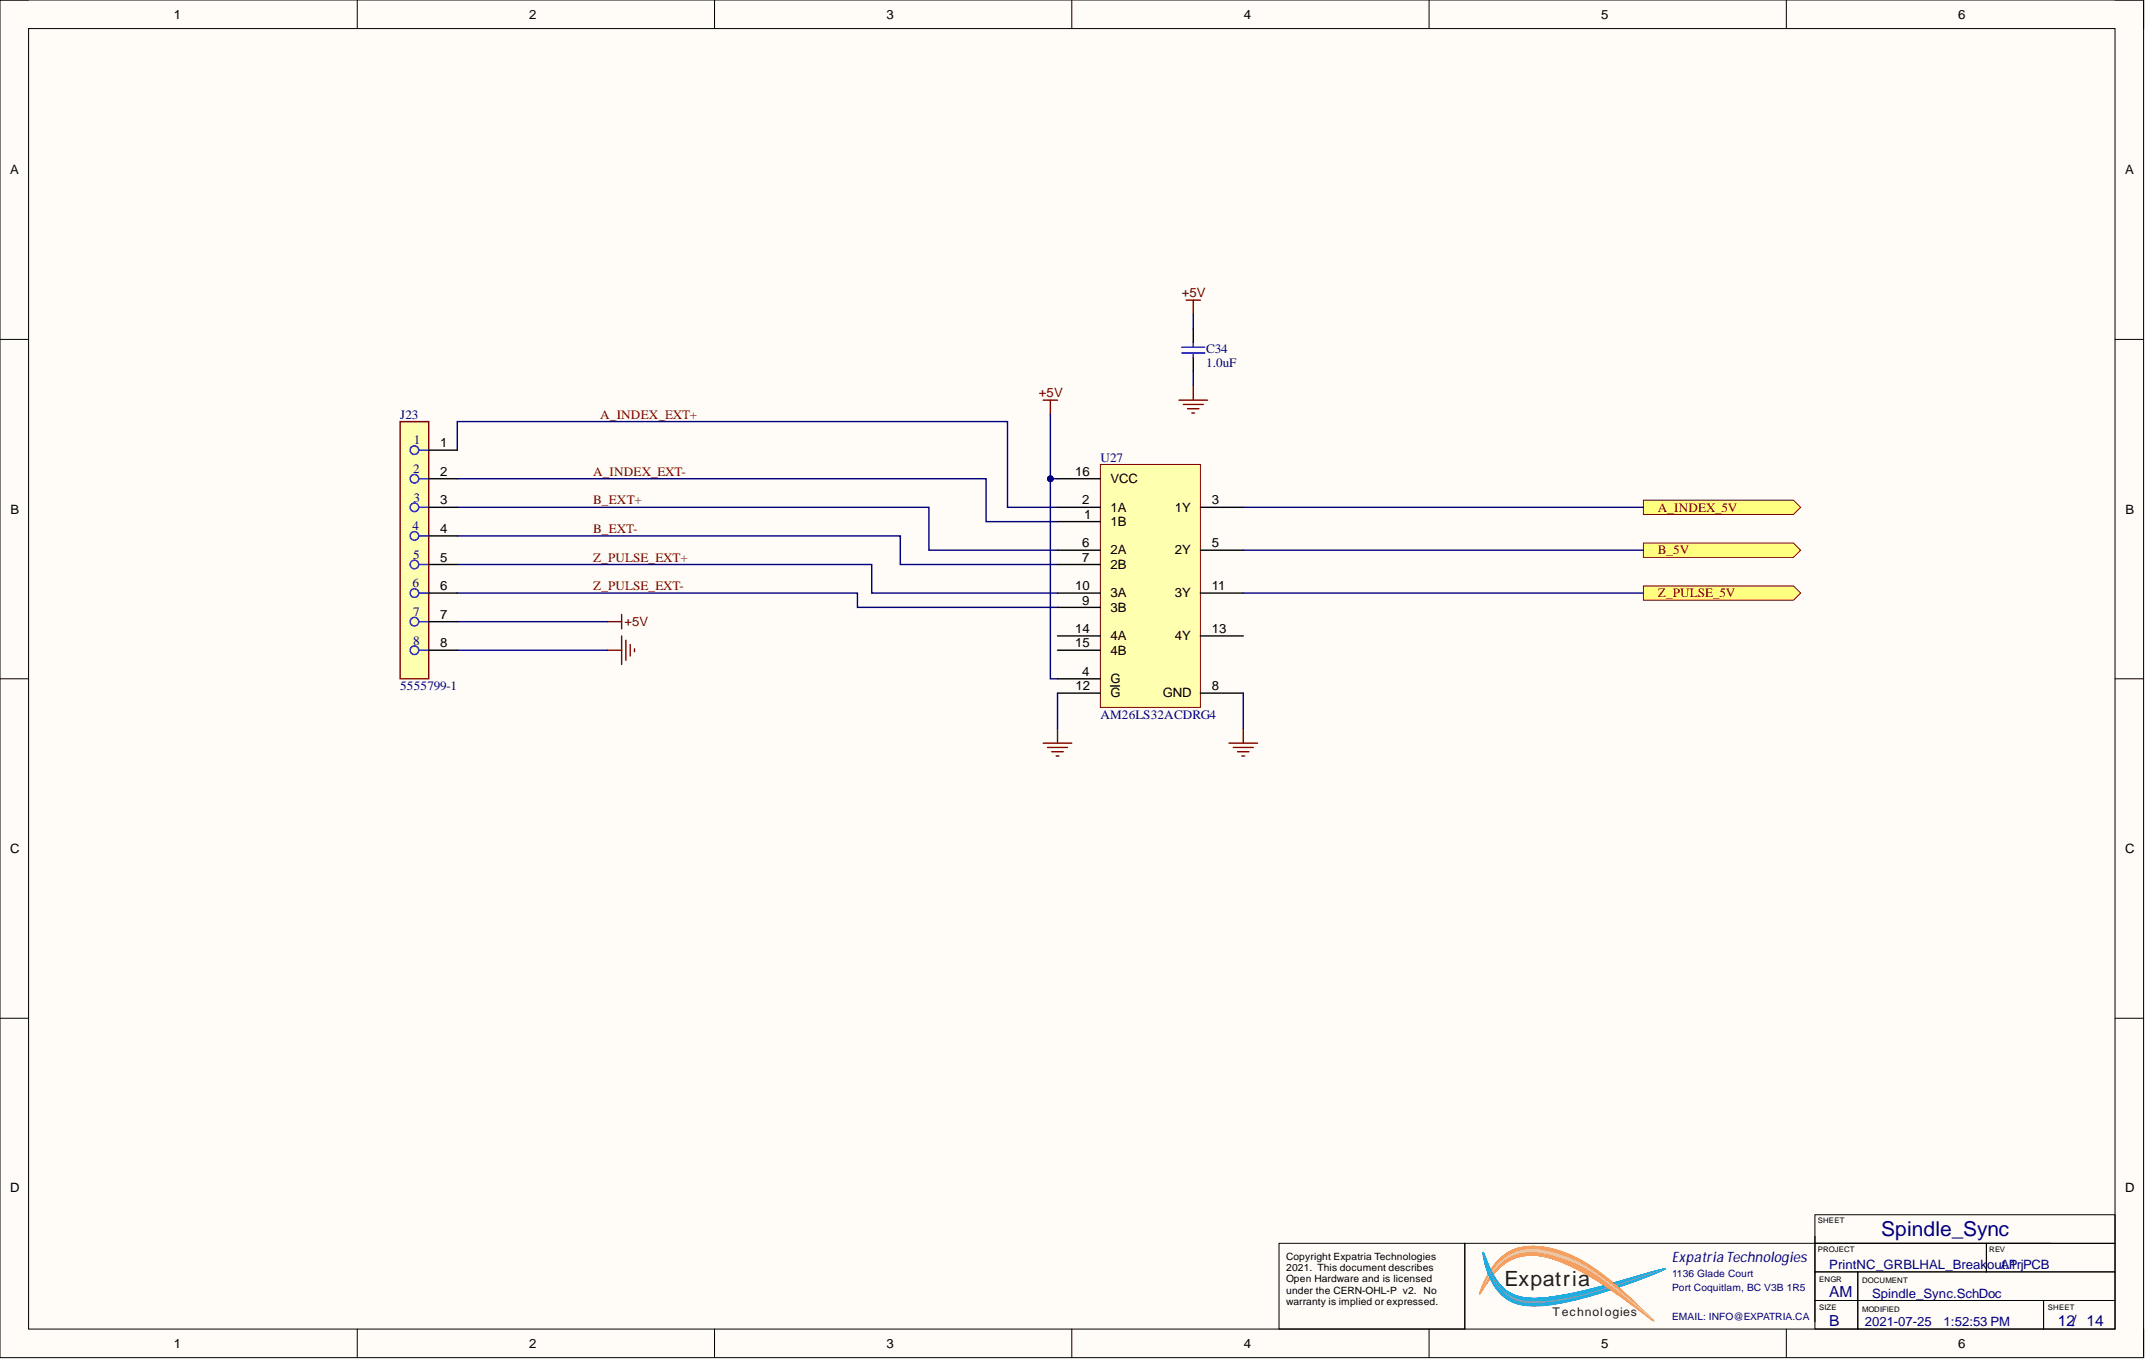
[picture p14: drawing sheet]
<svg xmlns="http://www.w3.org/2000/svg" width="381mm" height="241mm" viewBox="0 0 381 241" stroke-linecap="round" stroke-linejoin="round" font-family="sans-serif">
<defs><g id="words">
<text font-size="3.7" fill="#221f20" x="267.2" y="228.4">Expatria</text>
<text font-size="3.6" fill="#000080" x="334.1" y="219.5">Spindle_Sync</text>
<g font-size="2.7" fill="#000080">
<text x="324.9" y="230.3">AM</text>
<text x="324.9" y="235.4">B</text>
<text x="365.5" y="235.4">12/ 14</text>
</g>
<text font-size="2.6" fill="#000080" x="297" y="224.1">ExpatriaTechnologies</text>
<g font-size="2.3">
<text x="30.9" y="3.3">1</text>
<text x="94" y="3.3">2</text>
<text x="157.5" y="3.3">3</text>
<text x="220.9" y="3.3">4</text>
<text x="284.4" y="3.3">5</text>
<text x="347.8" y="3.3">6</text>
<text x="1.8" y="31">A</text>
<text x="377.5" y="31">A</text>
<text x="78.2" y="79.4">1</text>
<text x="78.2" y="84.5">2</text>
<text x="78.2" y="89.6">3</text>
<text x="191" y="84.5">16</text>
<text x="192.2" y="89.6">2</text>
<text x="197.2" y="85.8">VCC</text>
<text x="215.3" y="89.6">3</text>
<text x="1.9" y="91.2">B</text>
<text x="78.2" y="94.6">4</text>
<text x="192.6" y="92.1">1</text>
<text x="197.2" y="93.4">1B</text>
<text x="197.2" y="90.8">1A</text>
<text x="208.7" y="90.8">1Y</text>
<text x="377.5" y="91.2">B</text>
<text x="78.2" y="99.7">5</text>
<text x="192.2" y="97.2">6</text>
<text x="192.2" y="99.7">7</text>
<text x="197.2" y="98.5">2A</text>
<text x="197.2" y="101">2B</text>
<text x="208.7" y="98.5">2Y</text>
<text x="215.3" y="97.2">5</text>
<text x="78.2" y="104.8">6</text>
<text x="191" y="104.8">10</text>
<text x="192.2" y="107.3">9</text>
<text x="197.2" y="106.1">3A</text>
<text x="208.7" y="106.1">3Y</text>
<text x="215.3" y="104.8">11</text>
<text x="78.2" y="109.9">7</text>
<text x="191" y="112.4">14</text>
<text x="197.2" y="108.6">3B</text>
<text x="197.2" y="113.7">4A</text>
<text x="208.7" y="113.7">4Y</text>
<text x="215.3" y="112.4">13</text>
<text x="78.2" y="114.9">8</text>
<text x="191" y="114.9">15</text>
<text x="197.2" y="116.2">4B</text>
<text x="191.1" y="122.6">12</text>
<text x="192.2" y="120">4</text>
<text x="197.2" y="121.3">G</text>
<text x="197.2" y="123.8">G</text>
<text x="206.5" y="123.8">GND</text>
<text x="215.3" y="122.6">8</text>
<text x="1.8" y="151.5">C</text>
<text x="377.5" y="151.5">C</text>
<text x="1.8" y="211.7">D</text>
<text x="377.5" y="211.7">D</text>
<text x="30.9" y="239.3">1</text>
<text x="94" y="239.3">2</text>
<text x="157.5" y="239.3">3</text>
<text x="220.9" y="239.3">4</text>
<text x="284.4" y="239.3">5</text>
<text x="347.8" y="239.3">6</text>
</g>
<g font-size="2.3" fill="#800000">
<text x="209.9" y="52.8">+5V</text>
<text x="184.5" y="70.5">+5V</text>
<text x="106.6" y="74.3">A_INDEX_EXT+</text>
<text x="105.3" y="84.5">A_INDEX_EXT-</text>
<text x="105.3" y="89.6">B_EXT+</text>
<text x="105.3" y="94.6">B_EXT-</text>
<text x="294.4" y="90.8">A_INDEX_5V</text>
<text x="105.3" y="99.7">Z_PULSE_EXT+</text>
<text x="294.4" y="98.5">B_5V</text>
<text x="105.3" y="104.8">Z_PULSE_EXT-</text>
<text x="294.4" y="106.1">Z_PULSE_5V</text>
<text x="110.9" y="111.1">+5V</text>
</g>
<g font-size="2.3" fill="#000080">
<text x="214.2" y="62.7">C34</text>
<text x="214.2" y="65.2">1.0uF</text>
<text x="71.1" y="74.3">J23</text>
<text x="73.4" y="84">2</text>
<text x="73.5" y="78.9">1</text>
<text x="195.5" y="82">U27</text>
<text x="73.4" y="89.1">3</text>
<text x="73.3" y="94.1">4</text>
<text x="73.4" y="99.2">5</text>
<text x="73.3" y="104.3">6</text>
<text x="73.4" y="109.4">7</text>
<text x="73.4" y="114.4">8</text>
<text x="71.1" y="122.6">5555799-1</text>
<text x="195.5" y="127.6">AM26LS32ACDRG4</text>
<text x="324.9" y="225.3">PrintNC_GRBLHAL_Break</text>
<text x="353" y="225.3">outA1rjPCB</text>
<text x="356.2" y="225.3">.P</text>
<text x="332.5" y="230.4">Spindle_Sync.SchDoc</text>
<text x="331.3" y="235.5">2021-07-25</text>
<text x="345.2" y="235.5">1:52:53 PM</text>
</g>
<text font-size="2.1" fill="#221f20" x="275.8" y="233.7">Technologies</text>
<g font-size="1.8">
<text x="228.5" y="223.6">Copyright Expatria Technologies</text>
<text x="228.5" y="225.7">2021. This document describes</text>
<text x="228.5" y="227.7">Open Hardware and is licensed</text>
<text x="228.5" y="229.7">under the CERN-OHL-P v2. No</text>
<text x="228.5" y="231.8">warranty is implied or expressed.</text>
</g>
<g font-size="1.8" fill="#000080">
<text x="297" y="226.7">1136 Glade Court</text>
<text x="297" y="229.2">Port Coquitlam, BC V3B 1R5</text>
<text x="297" y="234.3">EMAIL: INFO@EXPATRIA.CA</text>
</g>
<g font-size="1.4">
<text x="322.9" y="217.2">SHEET</text>
<text x="322.9" y="222.3">PROJECT</text>
<text x="323.1" y="227.6">ENGR</text>
<text x="330.7" y="227.9">DOCUMENT</text>
<text x="353.3" y="222.3">REV</text>
<text x="323.1" y="232.7">SIZE</text>
<text x="330.7" y="232.9">MODIFIED</text>
<text x="363.7" y="232.7">SHEET</text>
</g>
</g></defs>
<path d="M0 0h380.8v241.1h-380.8z" fill-rule="evenodd" fill="#fffcf8"/>
<path d="M0 0h380.8v241.1h-380.8z" fill="none" stroke="#000" stroke-width=".18"/>
<path d="M5.1 5.1h370.6v230.9h-370.6z" fill-rule="evenodd" fill="#fffcf8"/>
<g fill="none" stroke="#000" stroke-width=".18">
<path d="M0 0h5.1M63.5 0v5.1M126.9 0v5.1M190.4 0v5.1M253.8 0v5.1M317.3 0v5.1M375.7 0h5.1v5.1M5.1 5.1h370.6v230.9h-370.6zM0 60.3h5.1M375.7 60.3h5.1M0 120.5h5.1M375.7 120.5h5.1"/>
<path d="M0 180.8h5.1M375.7 180.8h5.1M322.4 219.5v15.2M63.5 236v5.1M126.9 236v5.1M190.4 236v5.1M253.8 236v5.1M317.3 236v5.1M380.8 236v5.1"/>
</g>
<path d="M266.4 223.4a8.9 8.9 0 0 1 8.3-2 25.3 25.3 0 0 1 11.6 6.1l3.4 3 4.2 4.2-.2-.1a110.1 110.1 0 0 0-14.3-9.6 14.1 14.1 0 0 0-9.7-1.7 10.8 10.8 0 0 0-5.9 5.2l-.8 1.2-.3 .2a14.7 14.7 0 0 1 3.7-6.5z" fill="#f5811e"/>
<path d="M266.4 223.4a9.1 9.1 0 0 1 8.7-1.9 27.8 27.8 0 0 1 12.3 7l3.1 2.7 3.4 3.5-3.5-2.5a61.7 61.7 0 0 0-13.7-8.3 10.3 10.3 0 0 0-8.9 .1 18 18 0 0 0-5 5.9 14.8 14.8 0 0 1 3.6-6.5z" fill="#f58423"/>
<path d="M266.4 223.4a8.6 8.6 0 0 1 8-1.9 25.7 25.7 0 0 1 12.2 6.3l3.4 3 3.9 3.9-1.3-.9a69 69 0 0 0-15.5-9.7 10.9 10.9 0 0 0-8.8-.3 14.9 14.9 0 0 0-5.3 5.9l-.1 .1a10.6 10.6 0 0 1 1.9-4.4z" fill="#f58729"/>
<path d="M266.5 223.4a8.5 8.5 0 0 1 7.7-1.9 25 25 0 0 1 12 6 72.2 72.2 0 0 1 7.6 7.2l-1.2-.9a61.8 61.8 0 0 0-16.5-10.1 9.3 9.3 0 0 0-9.4 1.1 22.8 22.8 0 0 0-3.8 5 13.9 13.9 0 0 1 3.6-6.4z" fill="#f68a30"/>
<path d="M266.1 223.9a8.2 8.2 0 0 1 7.9-2.4 25 25 0 0 1 12.3 6.1 68.6 68.6 0 0 1 7.5 7.1l-.5-.4a69.1 69.1 0 0 0-13.2-8.9l-.6-.3a15.6 15.6 0 0 0-9-2.1 9.5 9.5 0 0 0-6.4 4.9l-1.2 1.9a14.2 14.2 0 0 1 3.2-5.9z" fill="#f68e36"/>
<path d="M266.1 223.9a8.4 8.4 0 0 1 8.3-2.3 25.4 25.4 0 0 1 12 6.2 66.7 66.7 0 0 1 7.4 6.8l-.5-.4a69.3 69.3 0 0 0-11.9-8.1l-1.7-.9a19.1 19.1 0 0 0-8.1-2.3 8.6 8.6 0 0 0-7.2 4.5l-1.5 2.3a14.7 14.7 0 0 1 3.2-5.8z" fill="#f7913c"/>
<path d="M266.2 223.9a8.3 8.3 0 0 1 8-2.3 25.1 25.1 0 0 1 12 6.1l4.2 3.5 3.4 3.4h-.1a85.2 85.2 0 0 0-11-7.9 30.8 30.8 0 0 0-9.9-3.8 8.2 8.2 0 0 0-8.1 4l-1.8 2.8a14.9 14.9 0 0 1 3.3-5.8z" fill="#f79343"/>
<path d="M266.3 223.8a8.5 8.5 0 0 1 8.2-2.1 25.3 25.3 0 0 1 11.8 6.1l4.3 3.6 3.2 3.2-.4-.3a75.1 75.1 0 0 0-11.1-7.9 30.1 30.1 0 0 0-9.8-3.5 8.2 8.2 0 0 0-7.8 3.9l-1.7 2.9a13.9 13.9 0 0 1 3.3-5.9z" fill="#f7974a"/>
<path d="M266.3 223.8a8.4 8.4 0 0 1 8-2.1 25.3 25.3 0 0 1 12.1 6.2l4.4 3.7 3 3-.1-.1a92.1 92.1 0 0 0-10.6-7.7 35.5 35.5 0 0 0-10.1-3.9 8.2 8.2 0 0 0-8.3 3.9l-1.8 2.9a14.7 14.7 0 0 1 3.4-5.9z" fill="#f89a50"/>
<path d="M266.3 223.8a8.3 8.3 0 0 1 7.9-2.1 25.3 25.3 0 0 1 12.3 6.3l4.5 3.7 2.8 2.9-.1-.1a89.6 89.6 0 0 0-11-8 33.9 33.9 0 0 0-10-3.7 8.4 8.4 0 0 0-8.3 4.5l-1.5 2.4a15 15 0 0 1 3.4-5.9z" fill="#f89d56"/>
<path d="M266.4 223.8a8.2 8.2 0 0 1 7.6-2.1 24.6 24.6 0 0 1 11.8 5.8 67.1 67.1 0 0 1 8 7h-.1a120.3 120.3 0 0 0-10.1-7.6 34.3 34.3 0 0 0-11.1-4.1 8.3 8.3 0 0 0-8.1 4.5l-1.5 2.4 .2-.4a15.8 15.8 0 0 1 3.3-5.5z" fill="#f8a05d"/>
<path d="M266.4 223.8a8.2 8.2 0 0 1 7.4-2.1 24.9 24.9 0 0 1 12.6 6.3 64.8 64.8 0 0 1 7.4 6.5h-.1a115.7 115.7 0 0 0-10.5-7.8 32.5 32.5 0 0 0-11-4 8.3 8.3 0 0 0-7.8 4.5l-1.5 2.5 .2-.5a15.9 15.9 0 0 1 3.3-5.4z" fill="#f9a363"/>
<path d="M266.5 223.9a8.3 8.3 0 0 1 7.6-2.1 25.2 25.2 0 0 1 12.3 6.2 63.5 63.5 0 0 1 7.4 6.5l-.5-.3a83 83 0 0 0-11.1-8.2 29.1 29.1 0 0 0-10.2-3.3 8.3 8.3 0 0 0-7.6 4.5l-1.5 2.5 .2-.6a15.7 15.7 0 0 1 3.4-5.2z" fill="#f9a769"/>
<path d="M266.5 223.9a8.2 8.2 0 0 1 7.4-2.1 24.5 24.5 0 0 1 11.9 5.8l5.4 4.5 2.6 2.4a134.6 134.6 0 0 0-10.8-8.1 27.8 27.8 0 0 0-11.6-3.8 8.4 8.4 0 0 0-7.1 4.6l-1.4 2.5 .2-.6a15.7 15.7 0 0 1 3.4-5.2z" fill="#f9aa6f"/>
<path d="M266.5 223.9a8.6 8.6 0 0 1 8.3-1.9 24.7 24.7 0 0 1 11 5.6l5.7 4.7 2.3 2.2a152.1 152.1 0 0 0-10.6-8.1 28.1 28.1 0 0 0-11.4-3.8 8.4 8.4 0 0 0-7.5 4.5l-1.4 2.6 .3-.7a15.5 15.5 0 0 1 3.3-5.1z" fill="#f9ad74"/>
<path d="M266.2 224.2a8.2 8.2 0 0 1 7.9-2.3 24.6 24.6 0 0 1 11.7 5.8l5.1 4.1 2.8 2.6a146.8 146.8 0 0 0-10.8-8.2 26.1 26.1 0 0 0-11.4-3.7 8.5 8.5 0 0 0-7.2 4.6l-1.4 2.6 .3-.8a16 16 0 0 1 3-4.7z" fill="#fab07a"/>
<path d="M266.2 224.2a8.5 8.5 0 0 1 8.8-2.1 24.4 24.4 0 0 1 10.9 5.7l5.2 4.2 2.7 2.5-.1-.1a147.9 147.9 0 0 0-11.1-8.5 24.4 24.4 0 0 0-11.4-3.4 8.8 8.8 0 0 0-7.2 5.1l-1.2 2.1 .4-.8a15.9 15.9 0 0 1 3-4.7z" fill="#fab480"/>
<path d="M266.3 224.2a8.6 8.6 0 0 1 9-2 24.5 24.5 0 0 1 10.6 5.6l5.4 4.4 2.5 2.3-.1-.1a145.9 145.9 0 0 0-11.4-8.8 24 24 0 0 0-10.8-3.2 8.9 8.9 0 0 0-7.5 5.1l-1.2 2.2 .5-.9a15.5 15.5 0 0 1 3-4.6z" fill="#fab785"/>
<path d="M266.3 224.2a8.5 8.5 0 0 1 8.9-2 24.3 24.3 0 0 1 10.6 5.6l8 6.7-.1-.1a176.1 176.1 0 0 0-11-8.6 23.9 23.9 0 0 0-10.4-3.5 8.5 8.5 0 0 0-8 4.7l-1.5 2.7 .5-1a15.8 15.8 0 0 1 3-4.5z" fill="#fbbb8c"/>
<path d="M266.4 224.2a8.4 8.4 0 0 1 8.6-2 24.2 24.2 0 0 1 10.8 5.6l8 6.6a174.3 174.3 0 0 0-11.4-8.9 22.5 22.5 0 0 0-10.5-3.3 9 9 0 0 0-7.9 5.3l-1.2 2.2 .5-1a15.6 15.6 0 0 1 3.1-4.5z" fill="#fbbe92"/>
<path d="M266.1 224.6a8.5 8.5 0 0 1 9.3-2.3 24.1 24.1 0 0 1 10.4 5.6l8 6.5a172.5 172.5 0 0 0-11.7-9.1 22.5 22.5 0 0 0-10.1-3.3 9.3 9.3 0 0 0-8 5.5l-1.2 2.2 .6-1.1a16.6 16.6 0 0 1 2.7-4z" fill="#fbc198"/>
<path d="M263.4 222.3a2.32 2.32 0 0 1 .7 1.3 11 11 0 0 0 4.3 6 12.9 12.9 0 0 0 7.8 .6 183.1 183.1 0 0 0 17.9-4.6 2.93 2.93 0 0 1 1.8-.3 84.2 84.2 0 0 1-20.5 6.5 12.7 12.7 0 0 1-7.2-.7 10.2 10.2 0 0 1-4.5-6.7l-.3-1.5z" fill="#0094d9"/>
<path d="M263.4 222.3l.4 .6a13.6 13.6 0 0 0 3.8 6.2 9.8 9.8 0 0 0 6.7 1.3 110 110 0 0 0 17.3-4.1l2.5-.7a2.96 2.96 0 0 1 1.8-.3 83.2 83.2 0 0 1-20.8 6.5 10.6 10.6 0 0 1-7.7-1.3 11.8 11.8 0 0 1-4-8.2z" fill="#0096da"/>
<path d="M263.4 222.4a1.16 1.16 0 0 1 .5 .9 11.5 11.5 0 0 0 4.2 6.1 12.7 12.7 0 0 0 8.2 .7l7.1-1.5 10.7-3 1.8-.3a81.7 81.7 0 0 1-21.1 6.4 11 11 0 0 1-6.9-.9 11.2 11.2 0 0 1-4.5-8.2z" fill="#0099db"/>
<path d="M263.5 222.3l.3 .6a13.6 13.6 0 0 0 3.7 6.1 10.5 10.5 0 0 0 7.7 1.3 125.6 125.6 0 0 0 19-4.7l1.7-.3a80.8 80.8 0 0 1-21.3 6.4 10.2 10.2 0 0 1-7.2-1.3 11.7 11.7 0 0 1-4-8z" fill="#009bdc"/>
<path d="M263.5 222.4l.3 .5a13.5 13.5 0 0 0 3.6 6.1 10.1 10.1 0 0 0 7.5 1.3 113.9 113.9 0 0 0 19.3-4.7l1.7-.3a84.7 84.7 0 0 1-20.5 6.3 13.6 13.6 0 0 1-7-.6 10.1 10.1 0 0 1-4.8-7.1z" fill="#009ddb"/>
<path d="M263.5 222.4l.2 .5a13.5 13.5 0 0 0 3.6 6.1 10.1 10.1 0 0 0 7.7 1.3 98.9 98.9 0 0 0 18.3-4.5l2.6-.6a75.1 75.1 0 0 1-10.7 4 43.8 43.8 0 0 1-13.8 2.5 7.8 7.8 0 0 1-7.1-5.7l-.6-2.1z" fill="#00a0dd"/>
<path d="M263.5 222.4l.4 1a11.3 11.3 0 0 0 3.8 5.9 11.1 11.1 0 0 0 7.8 .9 93 93 0 0 0 17.9-4.4l2.4-.6a77.2 77.2 0 0 1-11.3 4.2 42 42 0 0 1-13.2 2.3 7.8 7.8 0 0 1-6.9-5.7l-.7-2.2z" fill="#00a2dd"/>
<path d="M263.5 222.5l.4 .9a11.3 11.3 0 0 0 3.7 5.8 10.5 10.5 0 0 0 7.5 1.1 86.9 86.9 0 0 0 18.3-4.5l2.4-.5a90 90 0 0 1-12.4 4.4 37.1 37.1 0 0 1-12.9 1.8 7.8 7.8 0 0 1-6.1-5.4l-.7-2.2z" fill="#00a4de"/>
<path d="M263.5 222.4l.2 .5a14.2 14.2 0 0 0 3.4 6 9.1 9.1 0 0 0 6.9 1.5 78.8 78.8 0 0 0 19-4.4l2.8-.7a77.3 77.3 0 0 1-11.1 4 40.4 40.4 0 0 1-13.7 2.2 7.6 7.6 0 0 1-6.6-5.4l-.7-2.2z" fill="#00a7df"/>
<path d="M263.5 222.4l.2 .5a14.4 14.4 0 0 0 3.3 5.9 9.3 9.3 0 0 0 7.3 1.6 72.9 72.9 0 0 0 18.2-4.2l3.3-.9a95.5 95.5 0 0 1-12.5 4.4 35.3 35.3 0 0 1-13 1.7 8 8 0 0 1-6-5.8l-.5-1.6z" fill="#00aadf"/>
<path d="M263.5 222.4l.2 .5a14.3 14.3 0 0 0 3.3 5.9 8.9 8.9 0 0 0 7 1.6 67.3 67.3 0 0 0 17.8-4l4-1.1a106.4 106.4 0 0 1-14 4.8 32.9 32.9 0 0 1-11.3 1.3 7.9 7.9 0 0 1-6.2-5.8l-.5-1.5z" fill="#02ace1"/>
<path d="M263.5 222.4l.2 .5a12.4 12.4 0 0 0 3.7 6.2 9.9 9.9 0 0 0 7.2 1.3 65.3 65.3 0 0 0 16.8-3.9l3.3-1 1.1-.2a110.6 110.6 0 0 1-17.9 5.6l-4.3 .6a9.5 9.5 0 0 1-6-1.2 11.2 11.2 0 0 1-4-7.3z" fill="#0aafe1"/>
<path d="M263.5 222.4l.2 .5a12.4 12.4 0 0 0 3.6 6.2 9.4 9.4 0 0 0 6.9 1.4 59.6 59.6 0 0 0 16.5-3.7l3.1-1 2-.5-3.7 1.4a84.9 84.9 0 0 1-16.5 4.6l-2.2 .1a9.1 9.1 0 0 1-5.8-1.2 11.3 11.3 0 0 1-4-7.2z" fill="#15b2e2"/>
<path d="M263.5 222.4l.2 .5a12.5 12.5 0 0 0 3.5 6.2 8.9 8.9 0 0 0 6.6 1.5 55.5 55.5 0 0 0 16-3.5l4-1.3 2-.5-3.4 1.3a97 97 0 0 1-15.7 4.5l-3.6 .3a8.9 8.9 0 0 1-5.5-1.2 11.2 11.2 0 0 1-4-7.1z" fill="#2db5e3"/>
<path d="M263.5 222.4l.2 .5a12.6 12.6 0 0 0 3.4 6.1 8.5 8.5 0 0 0 6.2 1.6 51.2 51.2 0 0 0 15.6-3.2l6.9-2.1-3.2 1.2a98.1 98.1 0 0 1-16.1 4.6l-3.7 .3a7.7 7.7 0 0 1-6.1-2 13.5 13.5 0 0 1-3.2-7z" fill="#3cb8e4"/>
<path d="M263.4 222.3l.3 .6a12.8 12.8 0 0 0 3.3 6.1 8.1 8.1 0 0 0 5.9 1.7 47.9 47.9 0 0 0 15-2.9l7.9-2.5-2.9 1.1a106.4 106.4 0 0 1-15.8 4.6l-4.5 .4a7.8 7.8 0 0 1-8.1-5.6z" fill="#49bbe6"/>
<path d="M263.4 222.3l.5 1.2a10.7 10.7 0 0 0 3.4 5.8 8.3 8.3 0 0 0 5.6 1.5 47.6 47.6 0 0 0 14.8-2.9l8.1-2.6-2.7 1a111 111 0 0 1-16 4.7 16 16 0 0 1-8.2-.2 9.2 9.2 0 0 1-4.8-6.3z" fill="#52bee6"/>
<path d="M263.4 222.3l.4 1.2a10.5 10.5 0 0 0 3.9 6.1 9.6 9.6 0 0 0 6.2 1.3 58.6 58.6 0 0 0 15.6-3.6l6.3-2-2.4 .9a113.7 113.7 0 0 1-16.5 4.8l-2.6 .3a10.8 10.8 0 0 1-5.9-.8 9.9 9.9 0 0 1-4.5-6.6z" fill="#5cc1e8"/>
<path d="M263.4 222.3l.4 1.2a10.7 10.7 0 0 0 3.7 6 10 10 0 0 0 7.2 1.4 62.9 62.9 0 0 0 14.7-3.5l6.4-2.1-2.7 1a111 111 0 0 1-16.4 4.7l-2.1 .2a9.8 9.8 0 0 1-6.6-1 10.1 10.1 0 0 1-4.1-6.2z" fill="#65c4e8"/>
<path d="M263.4 222.3l.4 1.2a10.9 10.9 0 0 0 3.6 6 8.8 8.8 0 0 0 6.8 1.6 62.3 62.3 0 0 0 14.9-3.6l6.7-2.2-2.4 .9a114.2 114.2 0 0 1-16.9 4.8l-1.4 .2a11.1 11.1 0 0 1-6.4-.6 9.9 9.9 0 0 1-4.7-6.5z" fill="#6dc7e9"/>
<path d="M263.4 222.3l.4 1.3a11.2 11.2 0 0 0 3.5 5.9 8.4 8.4 0 0 0 7.1 1.6 78.3 78.3 0 0 0 17.3-4.4l4.1-1.4-2.2 .7a129.4 129.4 0 0 1-16.5 4.9l-.8 .1a13.8 13.8 0 0 1-7.2-.2 9.8 9.8 0 0 1-5.1-6.7z" fill="#74cbea"/>
<path d="M284.7 227.1a2.22 2.22 0 0 1 2.3 1l1.4 1.2 .4 .6v.2a2.86 2.86 0 0 1-2.2-.7l-1.6-1-.3-.5v-.8v2.8z" fill="#f5811e"/>
<path d="M284.7 227.1a2.27 2.27 0 0 1 2.3 1l1.6 1.4 .2 .6a2.61 2.61 0 0 1-2.3-.8l-1.8-1.3v-.9v2.8z" fill="#f58423"/>
<path d="M284.7 227.1a1.88 1.88 0 0 1 1.9 .7l2.2 1.9v.4h-1.1l-3-2v-1v2.7z" fill="#f58729"/>
<path d="M284.7 227.1h.9l1.7 1.3a3.8 3.8 0 0 1 1.5 1.7 2.01 2.01 0 0 1-1.9-.6l-1.6-1a1.04 1.04 0 0 1-.6-1.4v2.7z" fill="#f68a30"/>
<path d="M284.7 227.1l1 .1 2.8 2.3 .3 .6a2.54 2.54 0 0 1-2.2-.9l-1.9-1.3v-.8v2.7z" fill="#f68e36"/>
<path d="M284.7 227.1l1.1 .1 2.9 2.5 .1 .4h-.9l-3.2-2.2v-.8v2.6z" fill="#f7913c"/>
<path d="M284.7 227.1l.9 .1 1.8 1.4a3.1 3.1 0 0 1 1.4 1.5l-1.1-.2-2.8-1.9-.2-.3v-.6v2.6z" fill="#f79343"/>
<path d="M284.7 227.1l1 .2 3 2.4 .1 .4h-.7l-3-2-.4-.4v-.6v2.6z" fill="#f7974a"/>
<path d="M284.7 227.1l1 .2 2.6 2.1 .5 .5v.2l-.9-.1-3.1-2.2-.1-.7v2.6z" fill="#f89a50"/>
<path d="M284.7 227.1h.4l.7 .3 1.3 1.1a4.3 4.3 0 0 1 1.7 1.6h-.5l-.6-.3-2.6-1.9-.4-.3v-.5v2.6z" fill="#f89d56"/>
<path d="M284.7 227.1h.4l.7 .4 2.8 2.3 .2 .3h-.7l-3.3-2.4-.1-.6v2.6z" fill="#f8a05d"/>
<path d="M284.7 227.1h.3l.7 .3 2.6 2.2 .5 .5-.8-.2-2.9-2.1-.4-.4v-.3v2.6z" fill="#f9a363"/>
<path d="M284.7 227.1h.3l.7 .4 3.1 2.6h-.5l-.7-.5-2.6-1.9-.3-.4v-.2v2.6z" fill="#f9a769"/>
<path d="M284.7 227.1h.4l.7 .5 3 2.5-.6-.1-3.5-2.5v-.4v2.6z" fill="#f9aa6f"/>
<path d="M284.7 227.1h.4l.7 .5 3 2.5-.8-.2-2.9-2.2-.4-.6v2.6z" fill="#f9ad74"/>
<path d="M284.7 227.1h.4l3.7 3-.9-.4-3-2.2-.2-.4v2.6z" fill="#fab07a"/>
<path d="M284.7 227.1h.4l3.7 3h-.2l-.9-.5-3-2.5v2.6z" fill="#fab480"/>
<path d="M284.7 227.1l.4 .1 3.7 2.9h-.4l-3.7-3v2.6z" fill="#fab785"/>
<path d="M284.7 227.1l.3 .1 3.8 2.9-.8-.4-3.3-2.6v2.6z" fill="#fbbb8c"/>
<path d="M284.7 227.1l.3 .1 3.8 2.9a8.6 8.6 0 0 1-2.6-1.8l-1.5-1.2v2.6z" fill="#fbbe92"/>
<path d="M284.7 227.1l.3 .2 3.4 2.6 .4 .2h-.2l-3.9-3v2.6z" fill="#fbc198"/>
<path d="M322.4 215.7h53.3v5.1h-53.3zM227.2 220.8h33v15.2h-33zM322.4 230.9h7.6v5.1h-7.6zM322.4 225.8h7.6v5.1h-7.6zM322.4 220.8h30.4v5h-30.4zM330 230.9h33v5.1h-33zM330 225.8h45.7v5.1h-45.7zM352.8 220.8h22.9v5h-22.9zM363 230.9h12.7v5.1h-12.7zM364.3 220.8h-104.1v15.2" fill="none" stroke="#000" stroke-width=".18"/>
<g fill="none" stroke="#800000" stroke-width=".25">
<path d="M210.7 53.3h2.5M212 53.3v2.5M185.3 71h2.5M186.6 71v2.6M209.4 71h5.1M210.2 71.8h3.5M210.9 72.6h2.1M211.7 73.3h.5M212 68.5v2.5M218.3 131.9h5.1M219.1 132.7h3.5M219.8 133.5h2.1"/>
<path d="M220.6 134.2h.5M220.8 129.4v2.5"/>
</g>
<path d="M212 58.4v2.5M212 63.4v2.6" fill="none" stroke="#000" stroke-width=".25"/>
<path d="M209.9 61.7h4.1M209.9 62.7h4.1M212 60.9v.8M212 62.7v.7" fill="none" stroke="#00f" stroke-width=".25"/>
<path d="M291.9 88.8h26.7l1.2 1.3-1.2 1.2h-26.7z" fill-rule="evenodd" fill="#ffff80"/>
<path d="M291.9 88.8h26.7l1.2 1.3-1.2 1.2h-26.7z" fill="none" stroke="#800000" stroke-width=".18"/>
<path d="M291.9 104h26.7l1.2 1.3-1.2 1.3h-26.7z" fill-rule="evenodd" fill="#ffff80"/>
<path d="M291.9 104h26.7l1.2 1.3-1.2 1.3h-26.7z" fill="none" stroke="#800000" stroke-width=".18"/>
<path d="M195.5 82.5h17.7v43.1h-17.7z" fill-rule="evenodd" fill="#ffffb0"/>
<path d="M195.5 82.5h17.7v43.1h-17.7z" fill="none" stroke="#800000" stroke-width=".18"/>
<g fill="none" stroke="#000" stroke-width=".25">
<path d="M187.8 92.6h7.7M187.8 90.1h7.7M187.8 97.7h7.7M187.8 85h7.7M213.2 90.1h7.6M213.2 97.7h7.6M187.8 100.2h7.7M187.8 107.8h7.7M187.8 105.3h7.7M187.8 112.9h7.7M187.8 115.5h7.7M213.2 105.3h7.6"/>
<path d="M213.2 112.9h7.6M187.8 120.5h7.7M187.8 123.1h7.7M197.2 121.8h1.7M213.2 123.1h7.6"/>
</g>
<path d="M185.3 131.9h5.1M186.1 132.7h3.5M186.8 133.5h2.1M187.6 134.2h.5M187.8 129.4v2.5" fill="none" stroke="#800000" stroke-width=".25"/>
<path d="M291.9 96.4h26.7l1.2 1.3-1.2 1.3h-26.7z" fill-rule="evenodd" fill="#ffff80"/>
<path d="M291.9 96.4h26.7l1.2 1.3-1.2 1.3h-26.7z" fill="none" stroke="#800000" stroke-width=".18"/>
<path d="M107.9 110.4h2.5M107.9 115.5h2.5M110.4 109.1v2.5M110.4 112.9v5.1M111.2 113.7v3.5M111.9 114.4v2.1M112.7 115.2v.5" fill="none" stroke="#800000" stroke-width=".25"/>
<path d="M81.2 79.9v-5h97.8v15.2h8.8M186.6 73.6v11.4h1.2M81.2 85h93.9v7.6h12.7M187.8 123.1v6.3M220.8 123.1v6.3" fill="none" stroke="#000080" stroke-width=".25"/>
<circle cx="186.6" cy="85" r=".51" fill="#000080"/>
<circle cx="186.6" cy="85" r=".51" fill="none" stroke="#000080" stroke-width=".18"/>
<path d="M186.6 85v35.5h1.2" fill="none" stroke="#000080" stroke-width=".25"/>
<circle cx="186.6" cy="85" r=".51" fill="#000080"/>
<circle cx="186.6" cy="85" r=".51" fill="none" stroke="#000080" stroke-width=".18"/>
<path d="M212 55.8v2.6M212 66v2.5M81.2 90.1h83.8v7.6h22.8M81.2 95.2h78.7v5h27.9M220.8 90.1h71.1M220.8 97.7h71.1M81.2 100.2h73.6v5.1h33M81.2 105.3h71.1v2.5h35.5M81.2 110.4h26.7M81.2 115.5h26.7M220.8 105.3h71.1" fill="none" stroke="#000080" stroke-width=".25"/>
<path d="M71.1 74.9h5.1v45.6h-5.1z" fill-rule="evenodd" fill="#ffffb0"/>
<path d="M71.1 74.9h5.1v45.6h-5.1z" fill="none" stroke="#800000" stroke-width=".25"/>
<g fill="none" stroke="#00f" stroke-width=".25">
<path d="M74.4 79.9h1.8M74.4 85h1.8M74.4 90.1h1.8M74.4 95.2h1.8M74.4 100.2h1.8M74.4 105.3h1.8M74.4 110.4h1.8M74.4 115.5h1.8"/>
<circle cx="73.6" cy="79.9" r=".76"/>
<circle cx="73.6" cy="90.1" r=".76"/>
<circle cx="73.6" cy="85" r=".76"/>
<circle cx="73.6" cy="95.2" r=".76"/>
<circle cx="73.6" cy="105.3" r=".76"/>
<circle cx="73.6" cy="100.2" r=".76"/>
<circle cx="73.6" cy="110.4" r=".76"/>
<circle cx="73.6" cy="115.5" r=".76"/>
</g>
<path d="M76.2 79.9h5M76.2 85h5M76.2 90.1h5M76.2 95.2h5M76.2 100.2h5M76.2 105.3h5M76.2 110.4h5M76.2 115.5h5" fill="none" stroke="#000" stroke-width=".25"/>
<use href="#words"/>
</svg>
